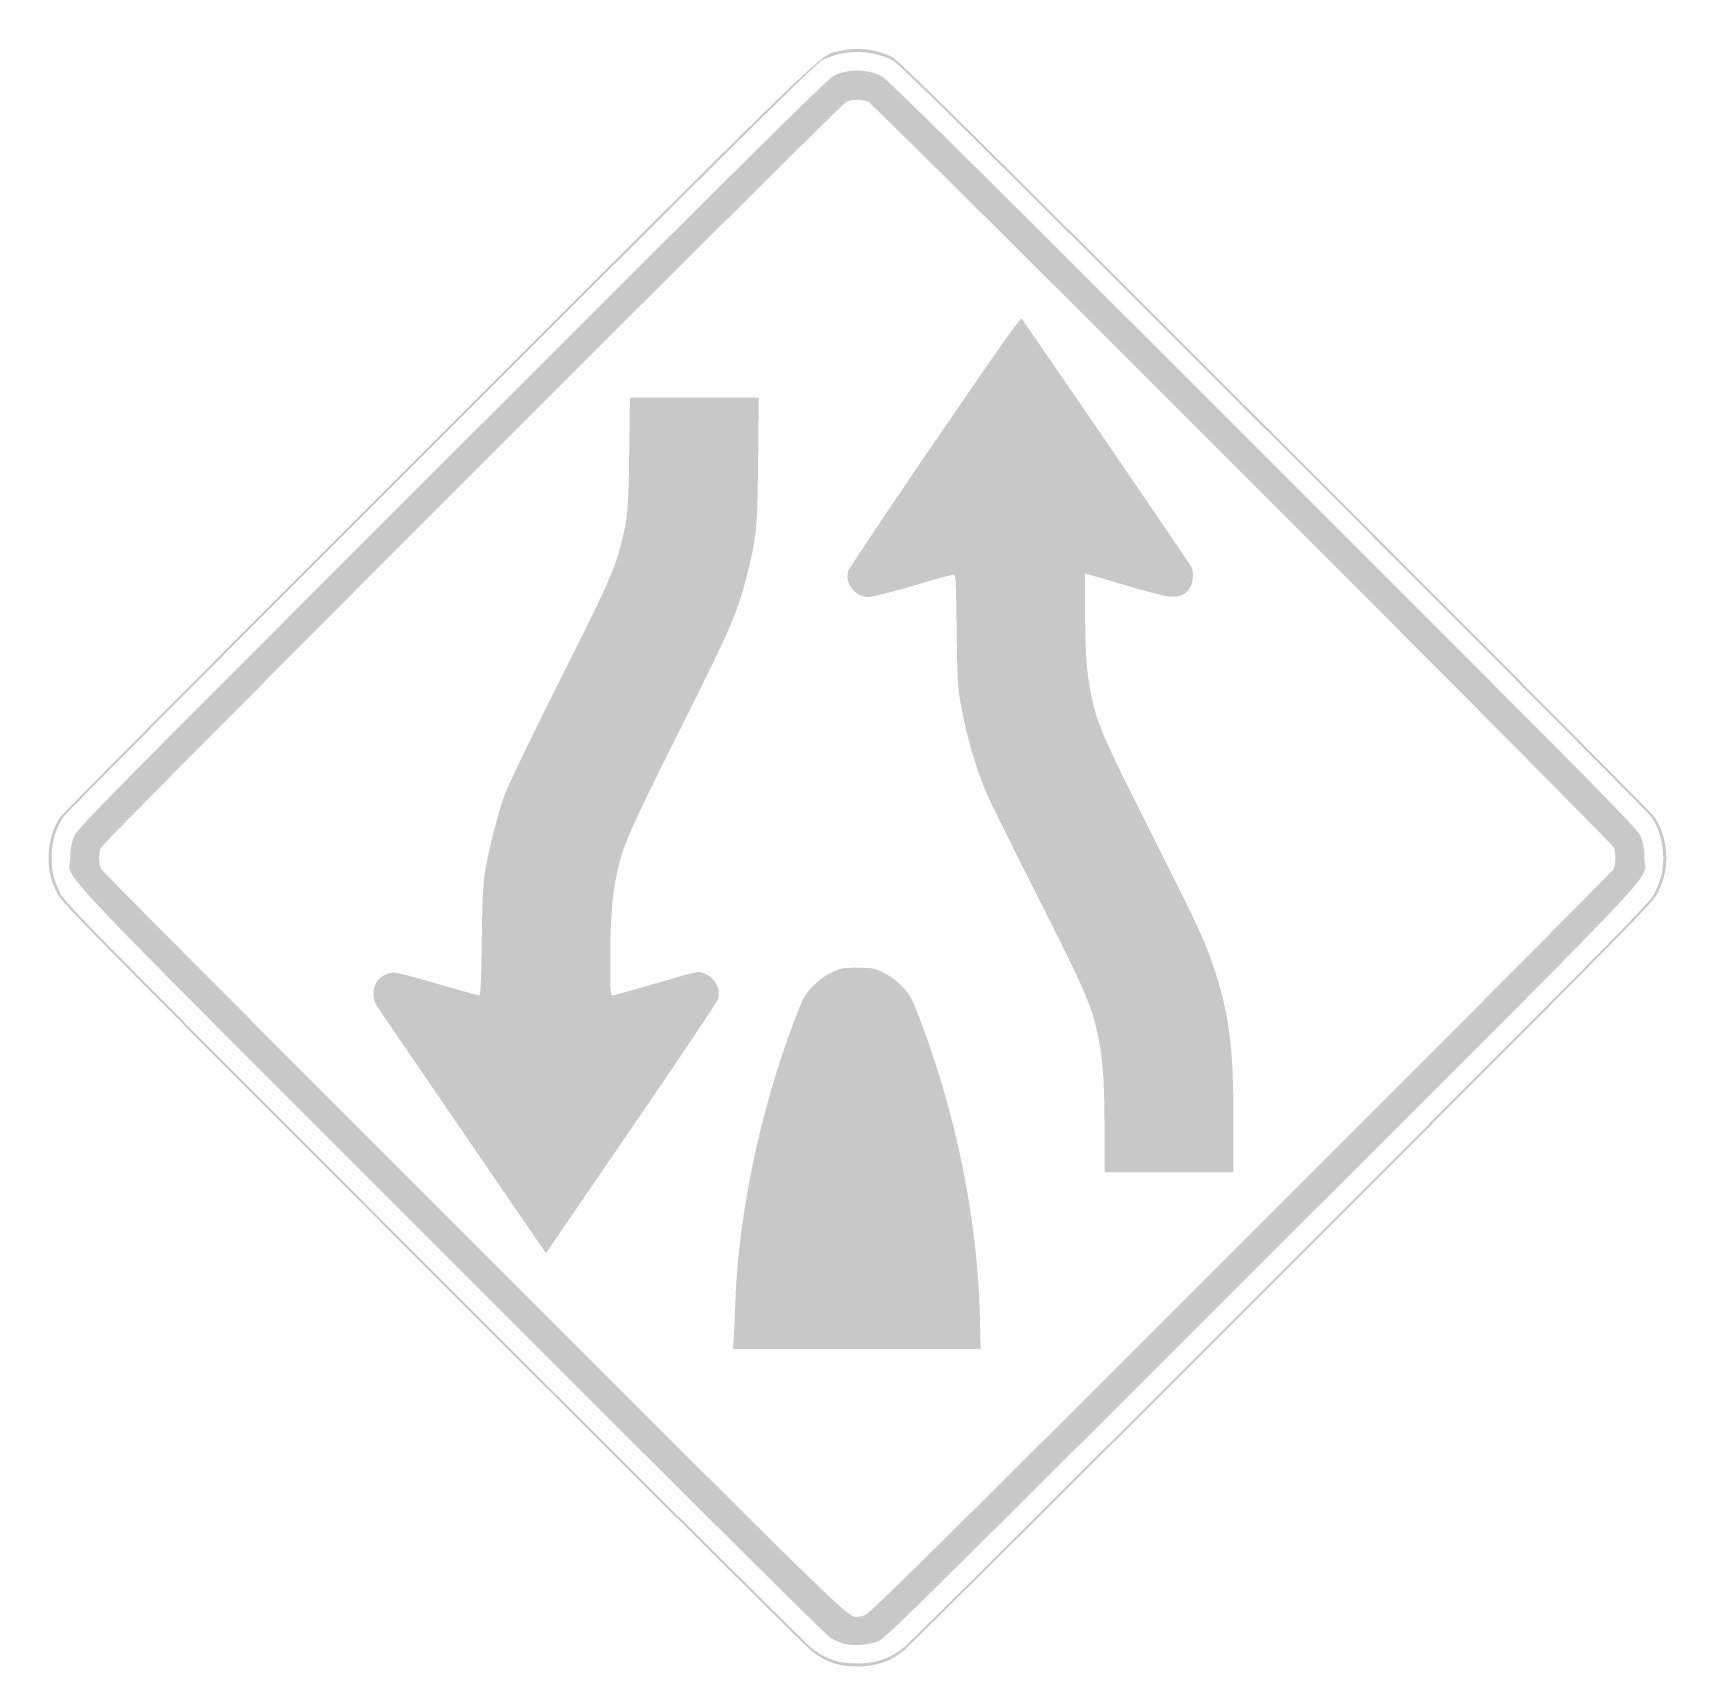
# Model space of a CAD drawing. Header units: inches. Extents: x -25.9 to 25.9, y -25.5 to 26.
import ezdxf

# ---------------------------------------------------------------- set-up
doc = ezdxf.new("R2010")
doc.units = ezdxf.units.IN
doc.header["$MEASUREMENT"] = 0

msp = doc.modelspace()

# ---------------------------------------------------------------- hatches: boundary and pattern name
h = msp.add_hatch(color=7)
edge = h.paths.add_edge_path()
edge.add_spline(control_points=[(-0.613, -25.389), (-0.949, -25.292), (-1.141, -25.194), (-1.441, -24.967), (-1.595, -24.85), (-6.963, -19.508), (-13.37, -13.096), (-24.591, -1.867), (-25.026, -1.425), (-25.187, -1.097), (-25.403, -0.657), (-25.474, -0.308), (-25.443, 0.165), (-25.416, 0.582), (-25.293, 0.959), (-25.08, 1.278), (-25.004, 1.392), (-19.632, 6.792), (-13.142, 13.278), (-0.461, 25.952), (-1.212, 25.23), (-0.555, 25.385), (-0.006, 25.514), (0.589, 25.445), (1.097, 25.193), (1.299, 25.092), (3.486, 22.929), (13.142, 13.278), (19.632, 6.792), (25.004, 1.392), (25.08, 1.278), (25.293, 0.959), (25.416, 0.582), (25.443, 0.165), (25.474, -0.308), (25.403, -0.657), (25.187, -1.097), (25.026, -1.425), (24.589, -1.869), (13.37, -13.096), (6.963, -19.508), (1.595, -24.85), (1.441, -24.967), (1.137, -25.198), (0.951, -25.29), (0.589, -25.39), (0.297, -25.47), (-0.33, -25.47), (-0.613, -25.389)], knot_values=[0, 0, 0, 0, 1, 1, 1, 2, 2, 2, 3, 3, 3, 4, 4, 4, 5, 5, 5, 6, 6, 6, 7, 7, 7, 8, 8, 8, 9, 9, 9, 10, 10, 10, 11, 11, 11, 12, 12, 12, 13, 13, 13, 14, 14, 14, 15, 15, 15, 16, 16, 16, 16], degree=3, periodic=0)
edge = h.paths.add_edge_path(flags=0)
edge.add_spline(control_points=[(0.589, -25.295), (0.951, -25.195), (1.137, -25.103), (1.441, -24.873), (1.595, -24.756), (6.942, -19.435), (13.323, -13.049), (24.496, -1.867), (24.931, -1.425), (25.093, -1.097), (25.309, -0.657), (25.379, -0.308), (25.349, 0.165), (25.322, 0.582), (25.199, 0.959), (24.986, 1.278), (24.909, 1.392), (19.559, 6.77), (13.095, 13.23), (3.477, 22.843), (1.299, 24.998), (1.097, 25.098), (0.414, 25.438), (-0.414, 25.438), (-1.097, 25.098), (-1.299, 24.998), (-3.477, 22.843), (-13.095, 13.23), (-19.559, 6.77), (-24.909, 1.392), (-24.986, 1.278), (-25.199, 0.959), (-25.322, 0.582), (-25.349, 0.165), (-25.379, -0.308), (-25.309, -0.657), (-25.093, -1.097), (-24.932, -1.425), (-24.498, -1.866), (-13.323, -13.049), (-6.942, -19.435), (-1.595, -24.756), (-1.441, -24.872), (-0.976, -25.225), (-0.6, -25.354), (-0.024, -25.358), (0.184, -25.359), (0.46, -25.331), (0.589, -25.295)], knot_values=[0, 0, 0, 0, 1, 1, 1, 2, 2, 2, 3, 3, 3, 4, 4, 4, 5, 5, 5, 6, 6, 6, 7, 7, 7, 8, 8, 8, 9, 9, 9, 10, 10, 10, 11, 11, 11, 12, 12, 12, 13, 13, 13, 14, 14, 14, 15, 15, 15, 16, 16, 16, 16], degree=3, periodic=0)
h = msp.add_hatch(color=7)
edge = h.paths.add_edge_path()
edge.add_spline(control_points=[(-0.428, -24.734), (-0.546, -24.701), (-0.737, -24.617), (-0.852, -24.549), (-0.973, -24.477), (-5.985, -19.496), (-12.803, -12.672), (-25.939, 0.475), (-24.769, -0.763), (-24.766, -0.024), (-24.765, 0.252), (-24.736, 0.43), (-24.657, 0.636), (-24.553, 0.911), (-24.188, 1.281), (-12.758, 12.71), (-3.583, 21.884), (-0.919, 24.523), (-0.751, 24.601), (-0.266, 24.828), (0.265, 24.828), (0.751, 24.601), (0.919, 24.523), (3.581, 21.887), (12.758, 12.71), (24.182, 1.287), (24.553, 0.91), (24.658, 0.636), (24.737, 0.427), (24.765, 0.254), (24.766, -0.03), (24.768, -0.781), (25.916, 0.431), (12.694, -12.78), (2.1, -23.366), (0.894, -24.557), (0.668, -24.651), (0.358, -24.779), (-0.137, -24.817), (-0.428, -24.734)], knot_values=[0, 0, 0, 0, 1, 1, 1, 2, 2, 2, 3, 3, 3, 4, 4, 4, 5, 5, 5, 6, 6, 6, 7, 7, 7, 8, 8, 8, 9, 9, 9, 10, 10, 10, 11, 11, 11, 12, 12, 12, 13, 13, 13, 13], degree=3, periodic=0)
edge = h.paths.add_edge_path(flags=0)
edge.add_spline(control_points=[(0.212, -23.849), (0.377, -23.805), (1.88, -22.32), (12.059, -12.147), (18.471, -5.738), (23.748, -0.438), (23.785, -0.368), (23.865, -0.218), (23.874, 0.126), (23.804, 0.315), (23.741, 0.484), (0.549, 23.687), (0.346, 23.783), (0.156, 23.873), (-0.156, 23.873), (-0.346, 23.783), (-0.557, 23.682), (-23.741, 0.484), (-23.807, 0.306), (-23.882, 0.107), (-23.874, -0.201), (-23.789, -0.36), (-23.75, -0.434), (-18.481, -5.73), (-12.08, -12.129), (-0.412, -23.794), (-0.318, -23.887), (-0.024, -23.898), (0.002, -23.899), (0.108, -23.877), (0.212, -23.849)], knot_values=[0, 0, 0, 0, 1, 1, 1, 2, 2, 2, 3, 3, 3, 4, 4, 4, 5, 5, 5, 6, 6, 6, 7, 7, 7, 8, 8, 8, 9, 9, 9, 10, 10, 10, 10], degree=3, periodic=0)
h = msp.add_hatch(color=7)
edge = h.paths.add_edge_path()
edge.add_spline(control_points=[(7.777, -8.615), (7.776, -7.136), (7.727, -6.38), (7.588, -5.694), (7.382, -4.672), (7.199, -4.247), (5.684, -1.249), (4.897, 0.306), (4.169, 1.781), (4.065, 2.027), (3.704, 2.882), (3.432, 3.827), (3.245, 4.879), (3.158, 5.368), (3.142, 5.678), (3.123, 7.177), (3.106, 8.656), (3.092, 8.91), (3.034, 8.91), (2.996, 8.91), (2.421, 8.75), (1.757, 8.556), (1.027, 8.342), (0.463, 8.202), (0.332, 8.202), (-0.071, 8.202), (-0.396, 8.618), (-0.296, 9.004), (-0.275, 9.084), (0.95, 10.917), (2.428, 13.079), (4.484, 16.087), (5.128, 16.997), (5.17, 16.955), (5.234, 16.892), (10.437, 9.286), (10.511, 9.148), (10.59, 9), (10.567, 8.664), (10.467, 8.499), (10.33, 8.275), (10.126, 8.187), (9.809, 8.217), (9.665, 8.23), (9.01, 8.4), (8.356, 8.594)], knot_values=[0, 0, 0, 0, 1, 1, 1, 2, 2, 2, 3, 3, 3, 4, 4, 4, 5, 5, 5, 6, 6, 6, 7, 7, 7, 8, 8, 8, 9, 9, 9, 10, 10, 10, 11, 11, 11, 12, 12, 12, 13, 13, 13, 14, 14, 14, 15, 15, 15, 15], degree=3, periodic=0)
edge.add_line((8.356, 8.594), (7.165, 8.946))
edge.add_line((7.165, 8.946), (7.165, 7.754))
edge.add_spline(control_points=[(7.165, 7.754), (7.165, 6.483), (7.211, 5.849), (7.352, 5.151), (7.546, 4.196), (7.688, 3.866), (9.219, 0.825), (10.774, -2.263), (10.967, -2.681), (11.264, -3.609), (11.71, -5.005), (11.832, -6), (11.832, -8.238)], knot_values=[0, 0, 0, 0, 1, 1, 1, 2, 2, 2, 3, 3, 3, 4, 4, 4, 4], degree=3, periodic=0)
edge.add_line((11.832, -8.238), (11.832, -9.899))
edge.add_line((11.832, -9.899), (9.805, -9.899))
edge.add_line((9.805, -9.899), (7.778, -9.899))
edge.add_line((7.778, -9.899), (7.777, -8.615))
h = msp.add_hatch(color=7)
edge = h.paths.add_edge_path()
edge.add_spline(control_points=[(-10.1, -12.01), (-10.352, -11.647), (-14.349, -5.803), (-15.022, -4.815), (-15.191, -4.567), (-15.226, -4.476), (-15.226, -4.296), (-15.226, -3.939), (-15.029, -3.703), (-14.655, -3.614), (-14.572, -3.594), (-14.117, -3.706), (-13.244, -3.961), (-12.535, -4.168), (-11.93, -4.337), (-11.898, -4.337), (-11.855, -4.337), (-11.836, -3.927), (-11.819, -2.652), (-11.803, -1.369), (-11.778, -0.843), (-11.716, -0.448), (-11.608, 0.232), (-11.321, 1.36), (-11.097, 1.98), (-10.999, 2.252), (-10.254, 3.801), (-9.441, 5.421), (-7.881, 8.533), (-7.671, 8.993), (-7.477, 9.711), (-7.227, 10.639), (-7.206, 10.853), (-7.18, 12.716)], knot_values=[0, 0, 0, 0, 1, 1, 1, 2, 2, 2, 3, 3, 3, 4, 4, 4, 5, 5, 5, 6, 6, 6, 7, 7, 7, 8, 8, 8, 9, 9, 9, 10, 10, 10, 11, 11, 11, 11], degree=3, periodic=0)
edge.add_line((-7.18, 12.716), (-7.155, 14.472))
edge.add_line((-7.155, 14.472), (-5.129, 14.472))
edge.add_line((-5.129, 14.472), (-3.103, 14.472))
edge.add_line((-3.103, 14.472), (-3.124, 12.504))
edge.add_spline(control_points=[(-3.124, 12.504), (-3.147, 10.336), (-3.167, 10.134), (-3.47, 8.91), (-3.763, 7.723), (-3.973, 7.24), (-5.616, 3.957), (-7.232, 0.73), (-7.391, 0.361), (-7.589, -0.61), (-7.723, -1.267), (-7.777, -2.022), (-7.777, -3.264), (-7.778, -4.135), (-7.766, -4.337), (-7.714, -4.337), (-7.679, -4.337), (-7.112, -4.181), (-6.453, -3.989), (-4.97, -3.559), (-5.044, -3.576), (-4.855, -3.63), (-4.505, -3.73), (-4.277, -4.13), (-4.384, -4.454), (-4.413, -4.541), (-5.642, -6.375), (-7.117, -8.53)], knot_values=[0, 0, 0, 0, 1, 1, 1, 2, 2, 2, 3, 3, 3, 4, 4, 4, 5, 5, 5, 6, 6, 6, 7, 7, 7, 8, 8, 8, 9, 9, 9, 9], degree=3, periodic=0)
edge.add_line((-7.117, -8.53), (-9.797, -12.446))
edge.add_line((-9.797, -12.446), (-10.1, -12.01))
h = msp.add_hatch(color=7)
edge = h.paths.add_edge_path()
edge.add_spline(control_points=[(-3.889, -15.12), (-3.877, -14.932), (-3.856, -14.439), (-3.842, -14.024), (-3.752, -11.39), (-3.127, -8.283), (-2.135, -5.539), (-1.966, -5.073), (-1.776, -4.587), (-1.712, -4.461), (-1.544, -4.13), (-1.184, -3.791), (-0.813, -3.615), (-0.518, -3.476), (-0.459, -3.465), (0, -3.465), (0.459, -3.465), (0.518, -3.476), (0.813, -3.615), (1.184, -3.791), (1.544, -4.13), (1.712, -4.461), (1.776, -4.587), (1.966, -5.073), (2.135, -5.539), (3.178, -8.423), (3.779, -11.53), (3.853, -14.413)], knot_values=[0, 0, 0, 0, 1, 1, 1, 2, 2, 2, 3, 3, 3, 4, 4, 4, 5, 5, 5, 6, 6, 6, 7, 7, 7, 8, 8, 8, 9, 9, 9, 9], degree=3, periodic=0)
edge.add_line((3.853, -14.413), (3.879, -15.462))
edge.add_line((3.879, -15.462), (-0.016, -15.462))
edge.add_line((-0.016, -15.462), (-3.911, -15.462))
edge.add_line((-3.911, -15.462), (-3.889, -15.12))

doc.saveas('drawing.dxf')
